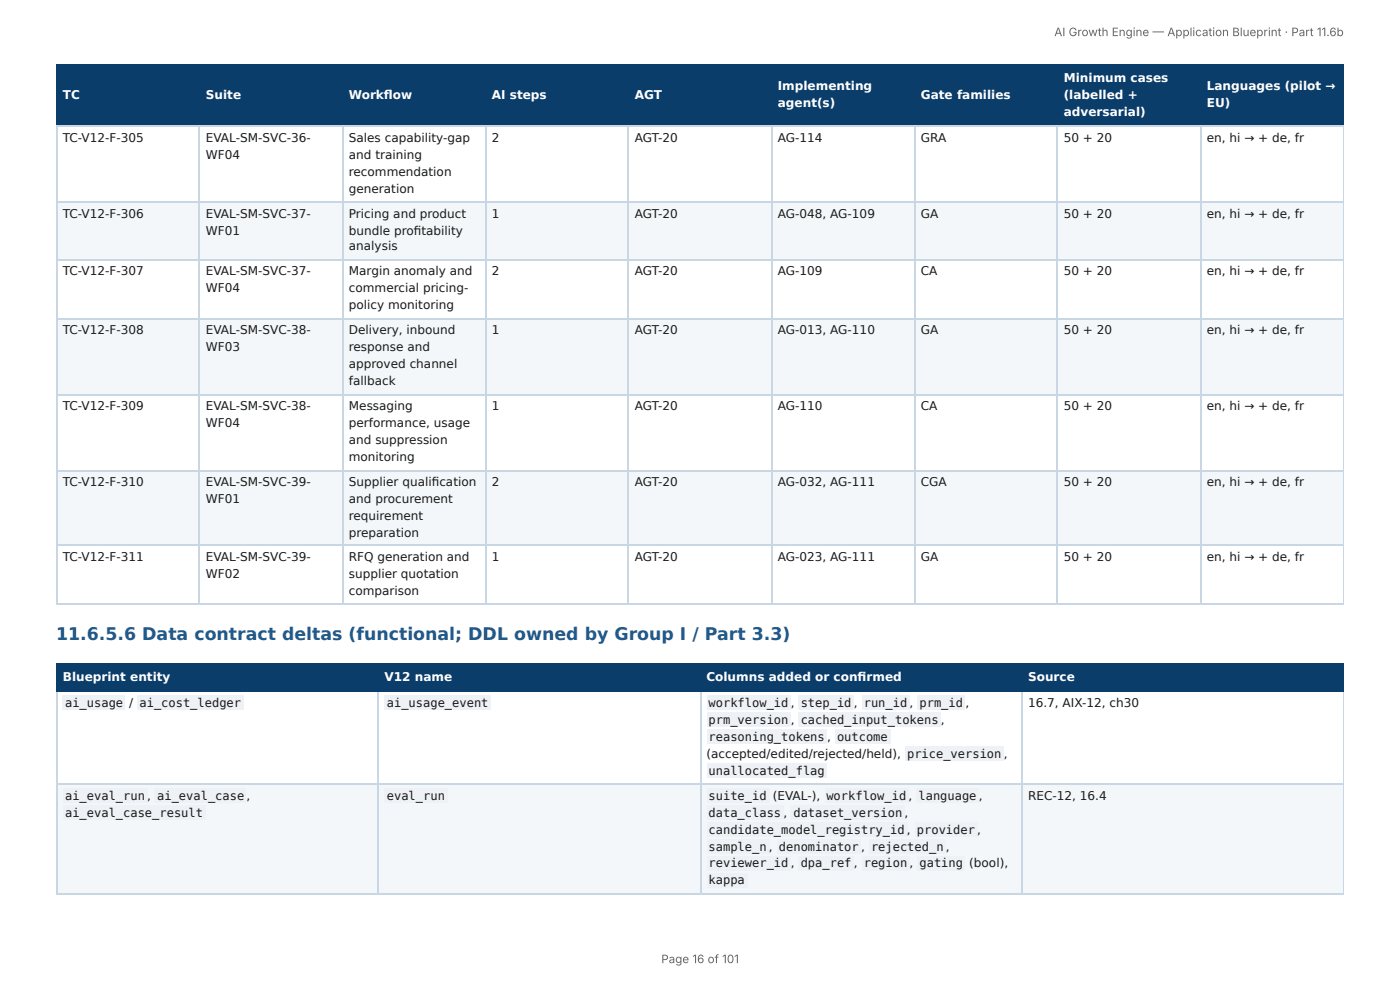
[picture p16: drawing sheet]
<svg xmlns="http://www.w3.org/2000/svg" width="297mm" height="210mm" viewBox="0 0 297 210" stroke-linecap="round" stroke-linejoin="round" font-family="sans-serif">
<defs><g id="words">
<text font-size="3.7" fill="#1f5a8c" x="11.9" y="135.9">11.6.5.6 Data contract deltas (functional; DDL owned by Group I / Part 3.3)</text>
<g font-size="2.6" fill="#fff">
<text x="225.9" y="17.4">Minimum cases</text>
<text x="13.3" y="21">TC</text>
<text x="43.7" y="21">Suite</text>
<text x="74.1" y="21">Workfl ow</text>
<text x="104.5" y="21">AI steps</text>
<text x="134.8" y="21">AGT</text>
<text x="165.2" y="19">Implementing</text>
<text x="165.2" y="22.7">agent(s)</text>
<text x="195.6" y="21">Gate families</text>
<text x="225.9" y="21">(labelled +</text>
<text x="256.3" y="19">Languages (pilot →</text>
<text x="256.3" y="22.7">EU)</text>
<text x="225.9" y="24.6">adversarial)</text>
<text x="13.3" y="144.5">Blueprint entity</text>
<text x="81.7" y="144.5">V12 name</text>
<text x="150" y="144.5">Columns added or confi rmed</text>
<text x="218.4" y="144.5">Source</text>
</g>
<g font-size="2.6" fill="#1a1a1a">
<text x="13.3" y="30.1">TC-V12-F-305</text>
<text x="43.7" y="30.1">EVAL-SM-SVC-36-</text>
<text x="43.7" y="33.7">WF04</text>
<text x="74.1" y="30.1">Sales capability-gap</text>
<text x="74.1" y="33.7">and training</text>
<text x="104.5" y="30.1">2</text>
<text x="134.8" y="30.1">AGT-20</text>
<text x="165.2" y="30.1">AG-114</text>
<text x="195.6" y="30.1">GRA</text>
<text x="225.9" y="30.1">50 + 20</text>
<text x="256.3" y="30.1">en, hi → + de, fr</text>
<text x="74.1" y="37.3">recommendation</text>
<text x="74.1" y="40.9">generation</text>
<text x="13.3" y="46.2">TC-V12-F-306</text>
<text x="43.7" y="46.2">EVAL-SM-SVC-37-</text>
<text x="74.1" y="46.2">Pricing and product</text>
<text x="104.5" y="46.2">1</text>
<text x="134.8" y="46.2">AGT-20</text>
<text x="165.2" y="46.2">AG-048, AG-109</text>
<text x="195.6" y="46.2">GA</text>
<text x="225.9" y="46.2">50 + 20</text>
<text x="256.3" y="46.2">en, hi → + de, fr</text>
<text x="43.7" y="49.8">WF01</text>
<text x="74.1" y="49.8">bundle profi tability</text>
<text x="74.1" y="53.2">analysis</text>
<text x="13.3" y="58.5">TC-V12-F-307</text>
<text x="43.7" y="58.5">EVAL-SM-SVC-37-</text>
<text x="74.1" y="58.5">Margin anomaly and</text>
<text x="104.5" y="58.5">2</text>
<text x="134.8" y="58.5">AGT-20</text>
<text x="165.2" y="58.5">AG-109</text>
<text x="195.6" y="58.5">CA</text>
<text x="225.9" y="58.5">50 + 20</text>
<text x="256.3" y="58.5">en, hi → + de, fr</text>
<text x="43.7" y="62.1">WF04</text>
<text x="74.1" y="62.1">commercial pricing-</text>
<text x="74.1" y="65.7">policy monitoring</text>
<text x="13.3" y="71">TC-V12-F-308</text>
<text x="43.7" y="71">EVAL-SM-SVC-38-</text>
<text x="74.1" y="71">Delivery, inbound</text>
<text x="104.5" y="71">1</text>
<text x="134.8" y="71">AGT-20</text>
<text x="165.2" y="71">AG-013, AG-110</text>
<text x="195.6" y="71">GA</text>
<text x="225.9" y="71">50 + 20</text>
<text x="256.3" y="71">en, hi → + de, fr</text>
<text x="43.7" y="74.6">WF03</text>
<text x="74.1" y="74.6">response and</text>
<text x="74.1" y="78.2">approved channel</text>
<text x="74.1" y="81.8">fallback</text>
<text x="13.3" y="87.1">TC-V12-F-309</text>
<text x="43.7" y="87.1">EVAL-SM-SVC-38-</text>
<text x="74.1" y="87.1">Messaging</text>
<text x="104.5" y="87.1">1</text>
<text x="134.8" y="87.1">AGT-20</text>
<text x="165.2" y="87.1">AG-110</text>
<text x="195.6" y="87.1">CA</text>
<text x="225.9" y="87.1">50 + 20</text>
<text x="256.3" y="87.1">en, hi → + de, fr</text>
<text x="43.7" y="90.7">WF04</text>
<text x="74.1" y="90.7">performance, usage</text>
<text x="74.1" y="94.3">and suppression</text>
<text x="74.1" y="97.9">monitoring</text>
<text x="13.3" y="103.2">TC-V12-F-310</text>
<text x="43.7" y="103.2">EVAL-SM-SVC-39-</text>
<text x="43.7" y="106.8">WF01</text>
<text x="74.1" y="103.2">Supplier qualifi cation</text>
<text x="74.1" y="106.8">and procurement</text>
<text x="104.5" y="103.2">2</text>
<text x="134.8" y="103.2">AGT-20</text>
<text x="165.2" y="103.2">AG-032, AG-111</text>
<text x="195.6" y="103.2">CGA</text>
<text x="225.9" y="103.2">50 + 20</text>
<text x="256.3" y="103.2">en, hi → + de, fr</text>
<text x="74.1" y="110.4">requirement</text>
<text x="13.3" y="119.1">TC-V12-F-311</text>
<text x="43.7" y="119.1">EVAL-SM-SVC-39-</text>
<text x="74.1" y="114">preparation</text>
<text x="74.1" y="119.1">RFQ generation and</text>
<text x="104.5" y="119.1">1</text>
<text x="134.8" y="119.1">AGT-20</text>
<text x="165.2" y="119.1">AG-023, AG-111</text>
<text x="195.6" y="119.1">GA</text>
<text x="225.9" y="119.1">50 + 20</text>
<text x="256.3" y="119.1">en, hi → + de, fr</text>
<text x="43.7" y="122.7">WF02</text>
<text x="74.1" y="122.7">supplier quotation</text>
<text x="74.1" y="126.3">comparison</text>
<text x="13.8" y="150.1">ai_usage</text>
<text x="27.5" y="150.1">/</text>
<text x="29.6" y="150.1">ai_cost_ledger</text>
<text x="82.2" y="150.1">ai_usage_event</text>
<text x="150.5" y="150.1">workflow_id</text>
<text x="150.5" y="153.7">prm_version</text>
<text x="168" y="150.1">,</text>
<text x="168" y="153.7">,</text>
<text x="170.1" y="150.1">step_id ,</text>
<text x="170.1" y="153.7">cached_input_tokens ,</text>
<text x="183.5" y="150.1">run_id</text>
<text x="193.2" y="150.1">,</text>
<text x="195.3" y="150.1">prm_id</text>
<text x="205" y="150.1">,</text>
<text x="218.4" y="150.1">16.7, AIX-12, ch30</text>
<text x="150" y="160.9">(accepted/edited/rejected/held),</text>
<text x="150.5" y="157.3">reasoning_tokens</text>
<text x="175.7" y="157.3">,</text>
<text x="177.8" y="157.3">outcome</text>
<text x="192.7" y="160.9">price_version</text>
<text x="213.2" y="160.9">,</text>
<text x="150.5" y="164.5">unallocated_flag</text>
<text x="13.8" y="169.8">ai_eval_run ,</text>
<text x="13.8" y="173.4">ai_eval_case_result</text>
<text x="33.4" y="169.8">ai_eval_case</text>
<text x="52.4" y="169.8">,</text>
<text x="82.2" y="169.8">eval_run</text>
<text x="150.5" y="169.8">suite_id</text>
<text x="150.5" y="173.4">data_class ,</text>
<text x="164.1" y="169.8">(EVAL-),</text>
<text x="168.5" y="173.4">dataset_version ,</text>
<text x="175.5" y="169.8">workflow_id</text>
<text x="193" y="169.8">,</text>
<text x="195.1" y="169.8">language</text>
<text x="207.9" y="169.8">,</text>
<text x="218.4" y="169.8">REC-12, 16.4</text>
<text x="150.5" y="177">candidate_model_registry_id ,</text>
<text x="194.7" y="177">provider ,</text>
<text x="150.5" y="180.6">sample_n ,</text>
<text x="150.5" y="184.2">reviewer_id</text>
<text x="165.4" y="180.6">denominator</text>
<text x="168" y="184.2">,</text>
<text x="170.1" y="184.2">dpa_ref ,</text>
<text x="182.9" y="180.6">,</text>
<text x="183.5" y="184.2">region</text>
<text x="185" y="180.6">rejected_n</text>
<text x="193.2" y="184.2">,</text>
<text x="195.3" y="184.2">gating</text>
<text x="200.9" y="180.6">,</text>
<text x="205.9" y="184.2">(bool),</text>
<text x="150.5" y="187.8">kappa</text>
</g>
<g font-size="2.5" fill="#666">
<text x="223.9" y="7.7">AI Growth Engine — Application Blueprint · Part 11.6b</text>
<text x="140.4" y="204.5">Page 16 of 101</text>
</g>
</g></defs>
<g fill="#0b3d6b">
<path d="M12.1 14h30.3v12.7h-30.3z"/>
<path d="M42.4 14h30.3v12.7h-30.3z"/>
<path d="M72.7 14h30.3v12.7h-30.3z"/>
<path d="M103 14h30.6v12.7h-30.6z"/>
<path d="M133.6 14h30.2v12.7h-30.2z"/>
<path d="M163.8 14h30.3v12.7h-30.3z"/>
<path d="M194.1 14h30.6v12.7h-30.6z"/>
<path d="M224.7 14h30.3v12.7h-30.3z"/>
<path d="M255 14h30.4v12.7h-30.4z"/>
</g>
<g fill="#f4f7fa">
<path d="M12.1 42.8h30.3v12.5h-30.3z"/>
<path d="M42.4 42.8h30.3v12.5h-30.3z"/>
<path d="M72.7 42.8h30.3v12.5h-30.3z"/>
<path d="M103 42.8h30.6v12.5h-30.6z"/>
<path d="M133.6 42.8h30.2v12.5h-30.2z"/>
<path d="M163.8 42.8h30.3v12.5h-30.3z"/>
<path d="M194.1 42.8h30.6v12.5h-30.6z"/>
<path d="M224.7 42.8h30.3v12.5h-30.3z"/>
<path d="M255 42.8h30.4v12.5h-30.4z"/>
<path d="M12.1 67.9h30.3v15.8h-30.3z"/>
<path d="M42.4 67.9h30.3v15.8h-30.3z"/>
<path d="M72.7 67.9h30.3v15.8h-30.3z"/>
<path d="M103 67.9h30.6v15.8h-30.6z"/>
<path d="M133.6 67.9h30.2v15.8h-30.2z"/>
<path d="M163.8 67.9h30.3v15.8h-30.3z"/>
<path d="M194.1 67.9h30.6v15.8h-30.6z"/>
<path d="M224.7 67.9h30.3v15.8h-30.3z"/>
<path d="M255 67.9h30.4v15.8h-30.4z"/>
<path d="M12.1 99.8h30.3v16.1h-30.3z"/>
<path d="M42.4 99.8h30.3v16.1h-30.3z"/>
<path d="M72.7 99.8h30.3v16.1h-30.3z"/>
<path d="M103 99.8h30.6v16.1h-30.6z"/>
<path d="M133.6 99.8h30.2v16.1h-30.2z"/>
<path d="M163.8 99.8h30.3v16.1h-30.3z"/>
<path d="M194.1 99.8h30.6v16.1h-30.6z"/>
<path d="M224.7 99.8h30.3v16.1h-30.3z"/>
<path d="M255 99.8h30.4v16.1h-30.4z"/>
</g>
<path d="M11.9 13.9h273.5M12 13.8v13.2M42.3 13.8v13.2M72.9 13.8v13.2M103.1 13.8v13.2M133.4 13.8v13.2M164 13.8v13.2M194.3 13.8v13.2M224.6 13.8v13.2M255.1 13.8v13.2M11.9 26.9h273.5" fill="none" stroke="#0b3d6b" stroke-width=".24"/>
<path d="M285.3 13.8v13.2" fill="none" stroke="#0b3d6b" stroke-width=".21"/>
<g fill="none" stroke="#c9d6e3" stroke-width=".24">
<path d="M11.9 26.9h273.5M12 27v101.4M42.3 27v101.4M72.9 27v101.4M103.1 27v101.4M133.4 27v101.4M164 27v101.4M194.3 27v101.4M224.6 27v101.4M255.1 27v101.4M11.9 43h273.5M11.9 55.2h273.5"/>
<path d="M11.9 67.7h273.5M11.9 83.8h273.5M11.9 99.9h273.5M11.9 115.8h273.5M11.9 128.3h273.5"/>
</g>
<path d="M285.3 27v101.4" fill="none" stroke="#c9d6e3" stroke-width=".21"/>
<g fill="#0b3d6b">
<path d="M12.1 141.2h68.3v5.7h-68.3z"/>
<path d="M80.4 141.2h68.3v5.7h-68.3z"/>
<path d="M148.7 141.2h68.3v5.7h-68.3z"/>
<path d="M217 141.2h68.4v5.7h-68.4z"/>
</g>
<g fill="#f4f7fa">
<path d="M12.1 166.4h68.3v23.3h-68.3z"/>
<path d="M80.4 166.4h68.3v23.3h-68.3z"/>
<path d="M148.7 166.4h68.3v23.3h-68.3z"/>
<path d="M217 166.4h68.4v23.3h-68.4z"/>
</g>
<path d="M11.9 141.1h273.5M11.9 146.8h273.5M12 140.9v6M80.3 140.9v6M148.8 140.9v6M217.1 140.9v6" fill="none" stroke="#0b3d6b" stroke-width=".24"/>
<path d="M285.3 140.9v6" fill="none" stroke="#0b3d6b" stroke-width=".21"/>
<path d="M12 146.9v42.8M80.3 146.9v42.8M148.8 146.9v42.8M217.1 146.9v42.8M11.9 166.5h273.5M11.9 189.9h273.5" fill="none" stroke="#c9d6e3" stroke-width=".24"/>
<path d="M285.3 146.9v42.8" fill="none" stroke="#c9d6e3" stroke-width=".21"/>
<g fill="#eef2f6">
<path d="M13.3 147.7h13.3v3.1h-13.3z"/>
<path d="M29.2 147.7h22.6v3.1h-22.6z"/>
<path d="M81.6 147.7h22.6v3.1h-22.6z"/>
<path d="M150.1 147.7h17.8v3.1h-17.8z"/>
<path d="M169.6 147.7h11.8v3.1h-11.8z"/>
<path d="M183.1 147.7h10.1v3.1h-10.1z"/>
<path d="M194.9 147.7h10.1v3.1h-10.1z"/>
<path d="M150.1 151.3h17.8v3.1h-17.8z"/>
<path d="M169.6 151.3h30.3v3.1h-30.3z"/>
<path d="M150.1 154.9h25.5v3.1h-25.5z"/>
<path d="M177.3 154.9h11.8v3.1h-11.8z"/>
<path d="M192.2 158.5h20.9v3.1h-20.9z"/>
<path d="M150.1 162.1h25.5v3.1h-25.5z"/>
<path d="M13.3 167.4h18.1v3.1h-18.1z"/>
<path d="M32.8 167.4h19.5v3.1h-19.5z"/>
<path d="M13.3 171h30.3v3.1h-30.3z"/>
<path d="M81.6 167.4h13.5v3.1h-13.5z"/>
<path d="M150.1 167.4h13.3v3.1h-13.3z"/>
<path d="M175.1 167.4h17.8v3.1h-17.8z"/>
<path d="M194.6 167.4h13.2v3.1h-13.2z"/>
<path d="M150.1 171h16.4v3.1h-16.4z"/>
<path d="M167.9 171h24.3v3.1h-24.3z"/>
<path d="M150.1 174.6h42.6v3.1h-42.6z"/>
<path d="M194.4 174.6h13.2v3.1h-13.2z"/>
<path d="M150.1 178.2h13.3v3.1h-13.3z"/>
<path d="M165 178.2h17.8v3.1h-17.8z"/>
<path d="M184.5 178.2h16.4v3.1h-16.4z"/>
<path d="M150.1 181.8h17.8v3.1h-17.8z"/>
<path d="M169.6 181.8h11.8v3.1h-11.8z"/>
<path d="M183.1 181.8h10.1v3.1h-10.1z"/>
<path d="M194.9 181.8h10.1v3.1h-10.1z"/>
<path d="M150.1 185.4h8.7v3.1h-8.7z"/>
</g>
<use href="#words"/>
</svg>
